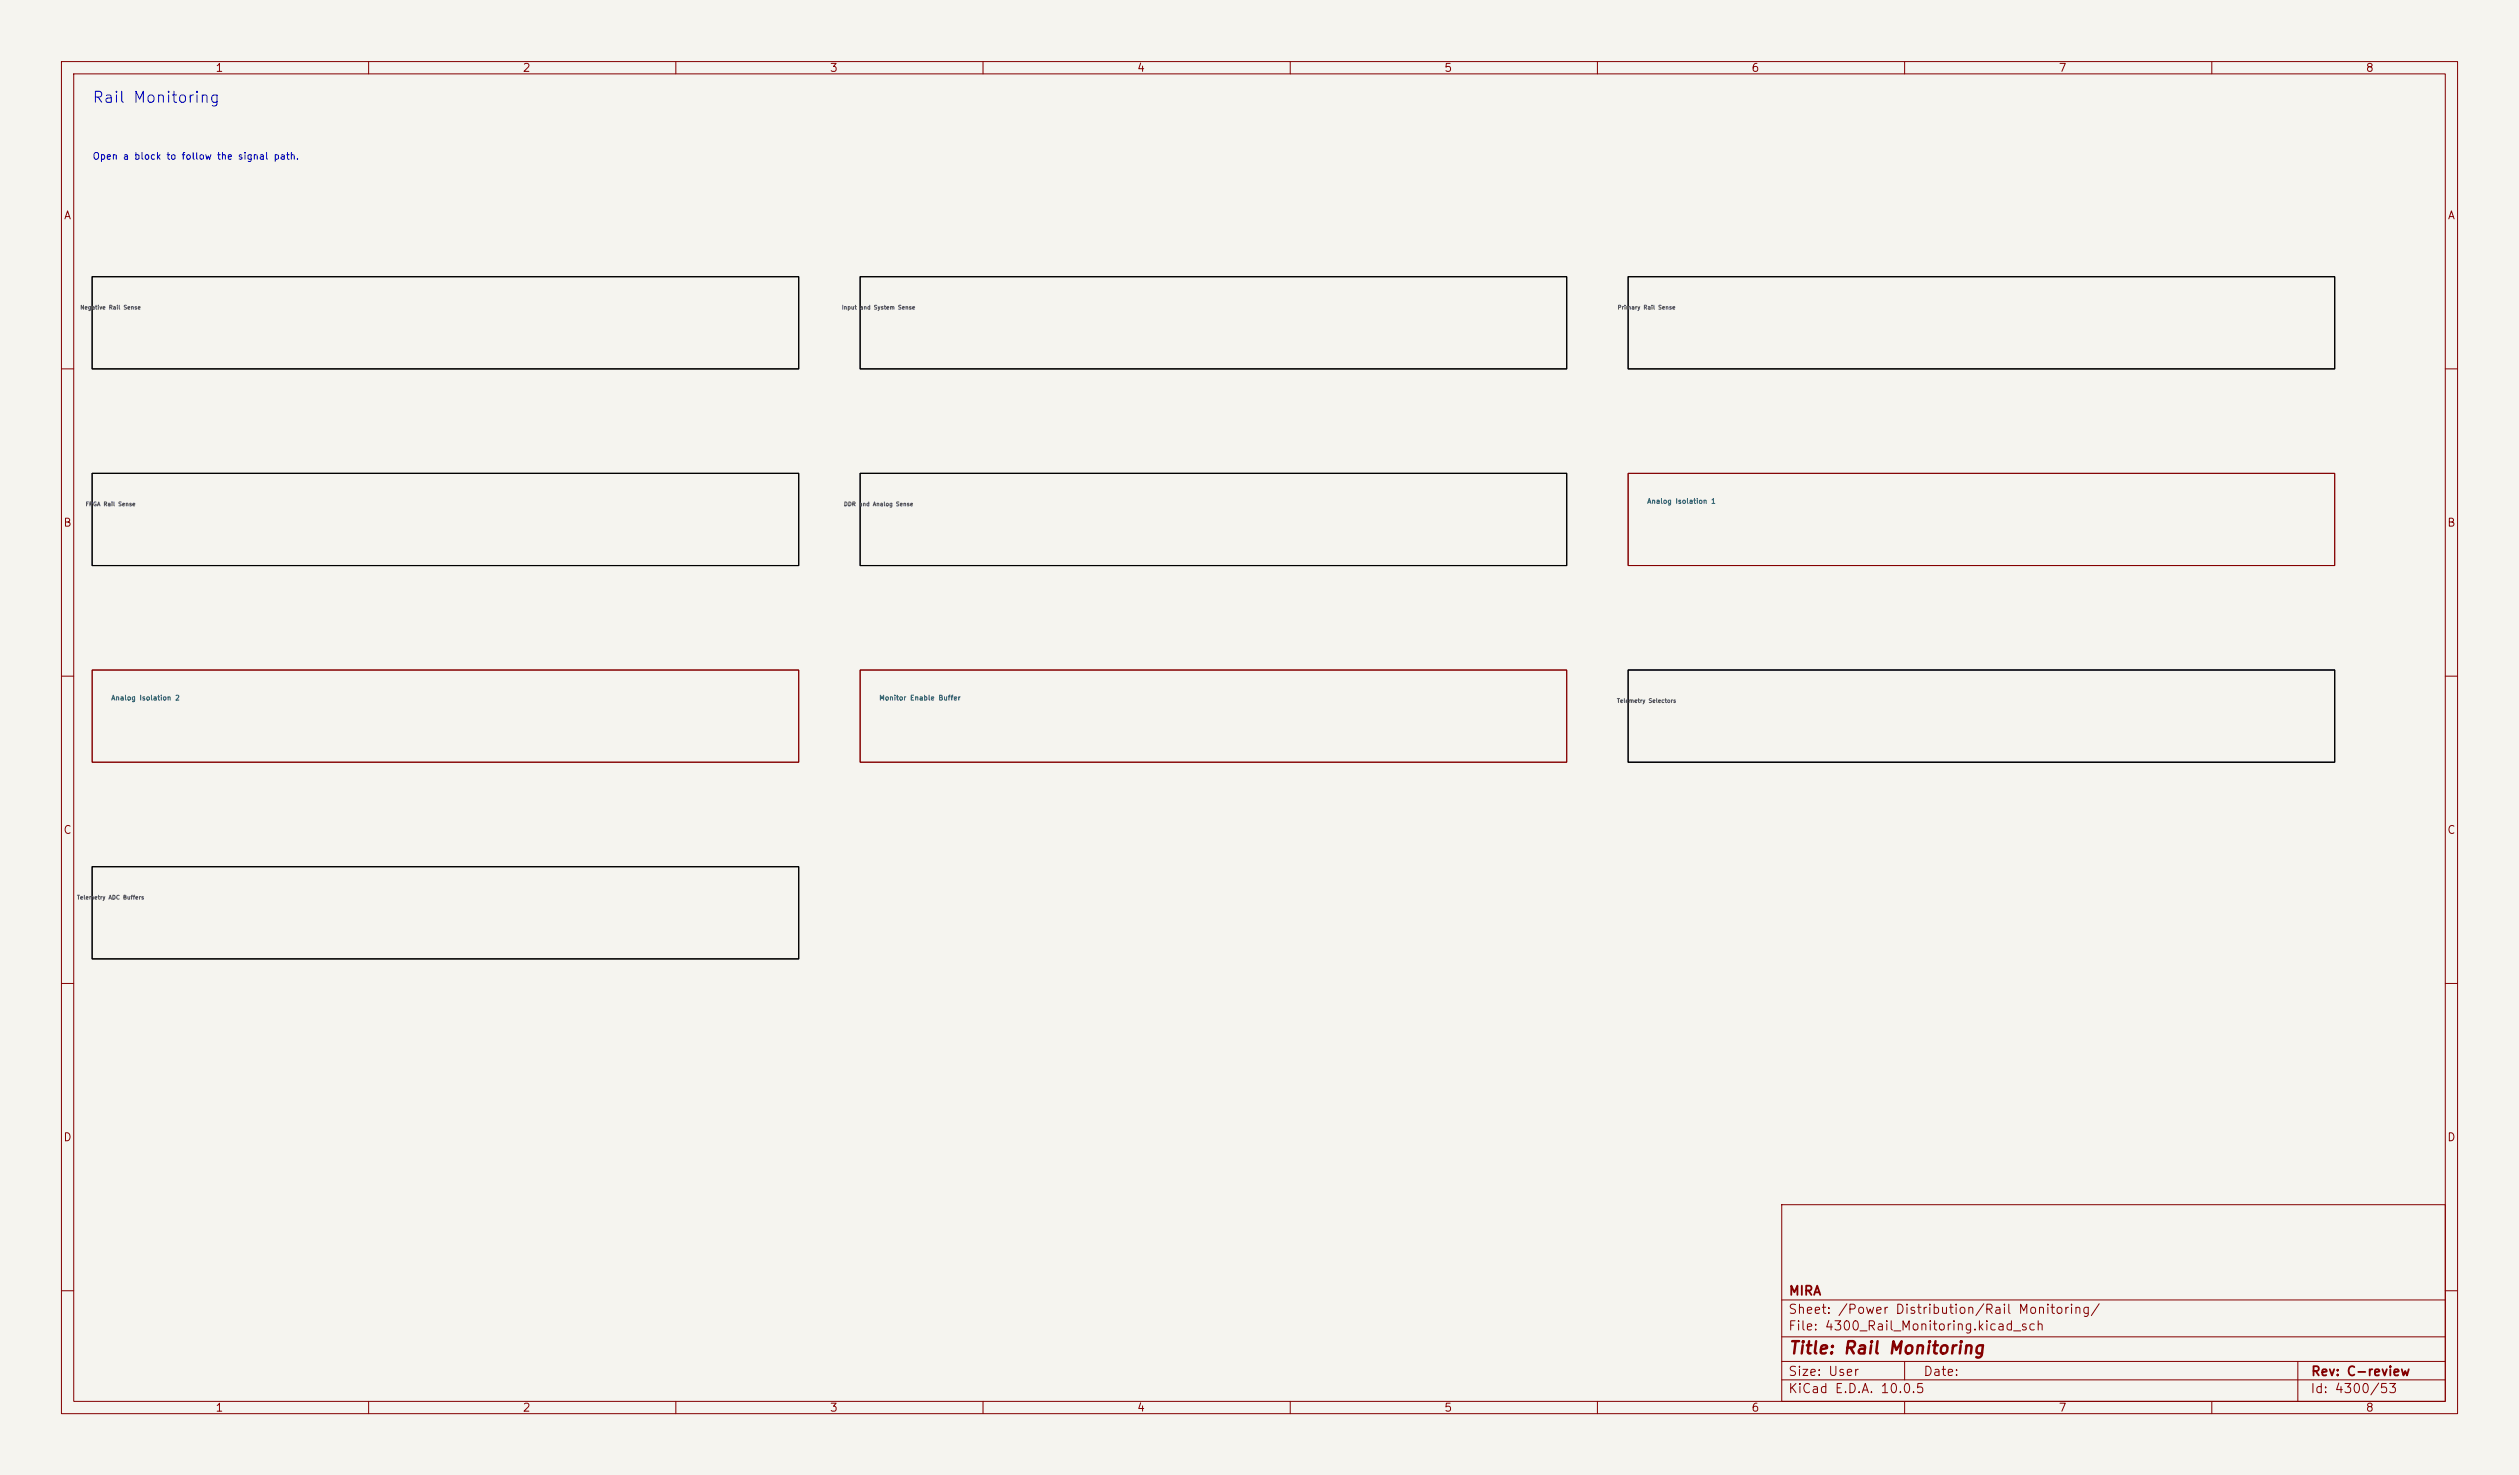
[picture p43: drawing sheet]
<svg xmlns="http://www.w3.org/2000/svg" width="410mm" height="240mm" viewBox="0 0 410 240" stroke-linecap="round" stroke-linejoin="round" font-family="sans-serif">
<defs><g id="words">
<text font-size="2" fill="#840000" x="291" y="220.8">Title: Rail Monitoring</text>
<text font-size="1.8" fill="#0000c2" x="14.9" y="17.2">Rail Monitoring</text>
<g font-size="1.5" fill="#840000">
<text x="291" y="214.2">Sheet: /Power Distribution/Rail Monitoring/</text>
<text x="291" y="211.2">MIRA</text>
<text x="291" y="216.9">File: 4300_Rail_Monitoring.kicad_sch</text>
<text x="291" y="227.1">KiCad E.D.A. 10.0.5</text>
<text x="291" y="224.3">Size: User</text>
<text x="313" y="224.3">Date:</text>
<text x="376" y="227.1">Id: 4300/53</text>
<text x="376" y="224.3">Rev: C-review</text>
</g>
<g font-size="1.3" fill="#840000">
<text x="35" y="12">1</text>
<text x="85" y="12">2</text>
<text x="135" y="12">3</text>
<text x="185" y="12">4</text>
<text x="235" y="12">5</text>
<text x="285" y="12">6</text>
<text x="335" y="12">7</text>
<text x="385" y="12">8</text>
<text x="10.3" y="36">A</text>
<text x="398.3" y="36">A</text>
<text x="10.2" y="86">B</text>
<text x="398.2" y="86">B</text>
<text x="10.2" y="136">C</text>
<text x="398.2" y="136">C</text>
<text x="10.2" y="186">D</text>
<text x="398.2" y="186">D</text>
<text x="35" y="230">1</text>
<text x="85" y="230">2</text>
<text x="135" y="230">3</text>
<text x="185" y="230">4</text>
<text x="235" y="230">5</text>
<text x="285" y="230">6</text>
<text x="335" y="230">7</text>
<text x="385" y="230">8</text>
</g>
<text font-size="1.1" fill="#0000c2" x="15" y="26.2">Open a block to follow the signal path.</text>
<g font-size=".8" fill="#006464">
<text x="268" y="82.2">Analog Isolation 1</text>
<text x="18" y="114.2">Analog Isolation 2</text>
<text x="143" y="114.2">Monitor Enable Buffer</text>
</g>
<g font-size=".7" fill="#555">
<text x="13" y="50.5">Negative Rail Sense</text>
<text x="136.9" y="50.5">Input and System Sense</text>
<text x="263.2" y="50.5">Primary Rail Sense</text>
<text x="13.9" y="82.5">FPGA Rail Sense</text>
<text x="137.3" y="82.5">DDR and Analog Sense</text>
<text x="263.1" y="114.5">Telemetry Selectors</text>
<text x="12.5" y="146.5">Telemetry ADC Buffers</text>
</g>
</g></defs>
<path d="M0 0h410v240h-410z" fill="#f5f4ef" stroke="#f5f4ef" stroke-width=".16"/>
<g fill="none" stroke="#840000" stroke-width=".16">
<path d="M10 10h390v220h-390zM12 12h386v216h-386zM60 10v2M110 10v2M160 10v2M210 10v2M260 10v2M310 10v2M360 10v2M10 60h2M265 77h115v15h-115zM398 60h2"/>
<path d="M10 110h2M15 109h115v15h-115zM140 109h115v15h-115zM398 110h2M10 160h2M398 160h2M290 196h108v32h-108zM10 210h2M290 217.5h108M290 211.5h108M398 210h2M60 228v2"/>
<path d="M110 228v2M160 228v2M210 228v2M260 228v2M290 224.5h108M290 221.5h108M310 221.5v3M310 228v2M360 228v2M374 221.5v6.5"/>
</g>
<path d="M15 45h115v15h-115zM140 45h115v15h-115zM265 45h115v15h-115zM15 77h115v15h-115zM140 77h115v15h-115zM265 109h115v15h-115zM15 141h115v15h-115z" fill="none" stroke="#000" stroke-width=".18"/>
<use href="#words"/>
</svg>
